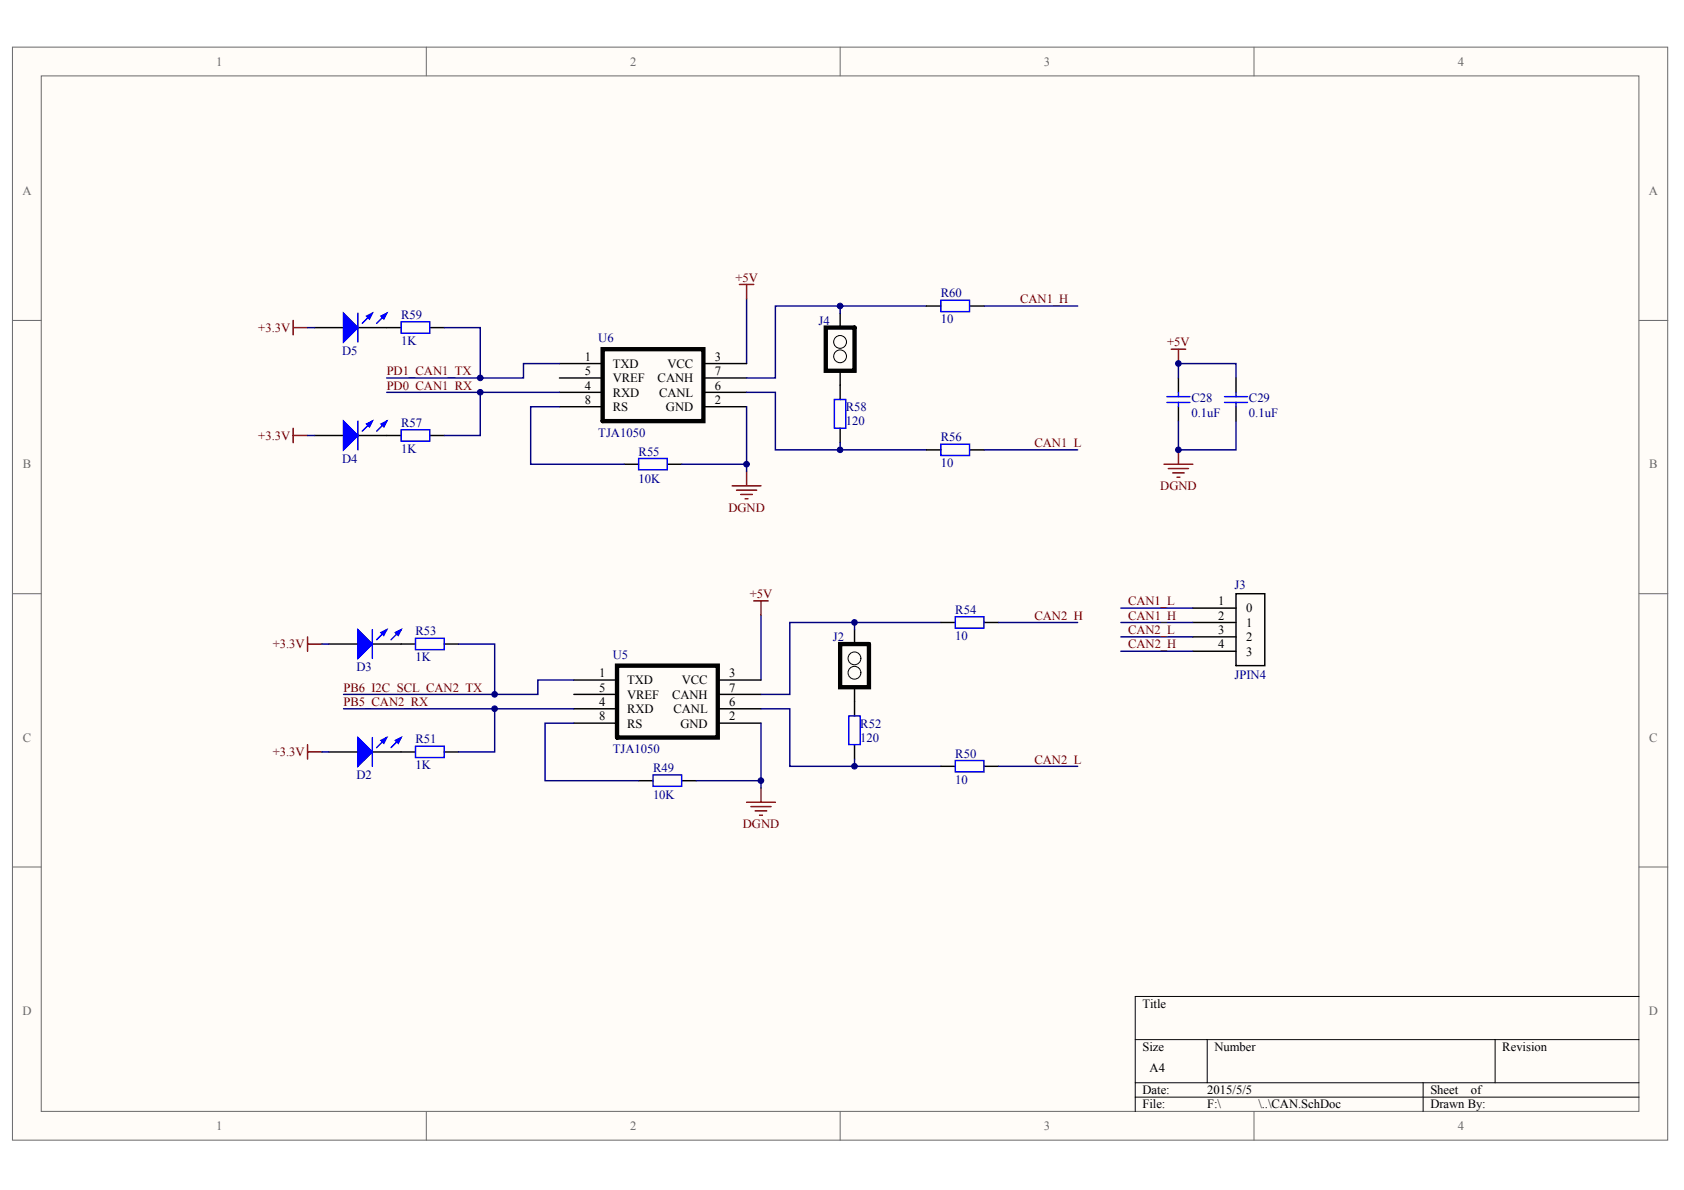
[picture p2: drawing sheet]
<svg xmlns="http://www.w3.org/2000/svg" width="297mm" height="210mm" viewBox="0 0 297 210" stroke-linecap="round" stroke-linejoin="round" font-family="sans-serif">
<defs><g id="words">
<g font-size="2.2" fill="#696969">
<text x="38.2" y="11.6">1</text>
<text x="111.1" y="11.6">2</text>
<text x="184.1" y="11.6">3</text>
<text x="257.1" y="11.6">4</text>
<text x="3.9" y="34.4">A</text>
<text x="290.9" y="34.4">A</text>
<text x="4" y="82.6">B</text>
<text x="290.9" y="82.6">B</text>
<text x="4" y="130.8">C</text>
<text x="290.9" y="130.8">C</text>
<text x="3.9" y="179">D</text>
<text x="290.9" y="179">D</text>
<text x="38.2" y="199.3">1</text>
<text x="111.1" y="199.3">2</text>
<text x="184.1" y="199.3">3</text>
<text x="257.1" y="199.3">4</text>
</g>
<g font-size="2.2" fill="#800000">
<text x="129.7" y="49.7">+5V</text>
<text x="179.9" y="53.5">CAN1_H</text>
<text x="45.6" y="58.6">+3.3V</text>
<text x="205.9" y="61.1">+5V</text>
<text x="68.2" y="66.2">PD1_CAN1_TX</text>
<text x="68.2" y="68.7">PD0_CAN1_RX</text>
<text x="45.6" y="77.6">+3.3V</text>
<text x="182.5" y="78.9">CAN1_L</text>
<text x="204.7" y="86.4">DGND</text>
<text x="128.5" y="90.2">DGND</text>
<text x="132.2" y="105.5">+5V</text>
<text x="199" y="106.8">CAN1_L</text>
<text x="182.5" y="109.3">CAN2_H</text>
<text x="199" y="109.3">CAN1_H</text>
<text x="199" y="111.8">CAN2_L</text>
<text x="48.1" y="114.4">+3.3V</text>
<text x="199" y="114.4">CAN2_H</text>
<text x="60.6" y="122">PB6_I2C_SCL_CAN2_TX</text>
<text x="60.6" y="124.5">PB5_CAN2_RX</text>
<text x="48.1" y="133.4">+3.3V</text>
<text x="182.5" y="134.7">CAN2_L</text>
<text x="131" y="146">DGND</text>
</g>
<g font-size="2.2" fill="#000080">
<text x="166" y="52.5">R60</text>
<text x="70.8" y="56.3">R59</text>
<text x="144.4" y="57.3">J4</text>
<text x="166" y="57">10</text>
<text x="60.3" y="62.6">D5</text>
<text x="70.8" y="60.8">1K</text>
<text x="105.5" y="60.3">U6</text>
<text x="210.1" y="71">C28</text>
<text x="220.3" y="71">C29</text>
<text x="70.8" y="75.3">R57</text>
<text x="105.5" y="77.1">TJA1050</text>
<text x="149.2" y="72.5">R58</text>
<text x="149.2" y="75.1">120</text>
<text x="166" y="77.8">R56</text>
<text x="210.1" y="73.5">0.1uF</text>
<text x="220.3" y="73.5">0.1uF</text>
<text x="60.3" y="81.6">D4</text>
<text x="70.8" y="79.9">1K</text>
<text x="112.6" y="80.4">R55</text>
<text x="166" y="82.4">10</text>
<text x="112.6" y="85.2">10K</text>
<text x="217.8" y="104">J3</text>
<text x="73.3" y="112.1">R53</text>
<text x="146.9" y="113.1">J2</text>
<text x="168.5" y="108.3">R54</text>
<text x="168.5" y="112.9">10</text>
<text x="62.9" y="118.4">D3</text>
<text x="73.3" y="116.7">1K</text>
<text x="108.1" y="116.2">U5</text>
<text x="217.8" y="119.7">JPIN4</text>
<text x="73.3" y="131.1">R51</text>
<text x="151.7" y="128.3">R52</text>
<text x="151.7" y="130.9">120</text>
<text x="62.9" y="137.5">D2</text>
<text x="73.3" y="135.7">1K</text>
<text x="108.1" y="132.9">TJA1050</text>
<text x="115.2" y="136.2">R49</text>
<text x="168.5" y="133.7">R50</text>
<text x="115.2" y="141">10K</text>
<text x="168.5" y="138.2">10</text>
</g>
<g font-size="2.2">
<text x="103.2" y="63.6">1</text>
<text x="108.1" y="64.9">TXD</text>
<text x="117.7" y="64.9">VCC</text>
<text x="126.1" y="63.6">3</text>
<text x="103.2" y="68.7">4</text>
<text x="103.2" y="66.2">5</text>
<text x="103.2" y="71.2">8</text>
<text x="108.1" y="70">RXD</text>
<text x="108.1" y="67.4">VREF</text>
<text x="116" y="67.4">CANH</text>
<text x="116.3" y="70">CANL</text>
<text x="126.1" y="71.2">2</text>
<text x="126.1" y="68.7">6</text>
<text x="126.1" y="66.2">7</text>
<text x="108.1" y="72.5">RS</text>
<text x="117.5" y="72.5">GND</text>
<text x="214.9" y="106.8">1</text>
<text x="214.9" y="109.3">2</text>
<text x="214.9" y="111.8">3</text>
<text x="219.8" y="108">0</text>
<text x="219.8" y="110.6">1</text>
<text x="219.8" y="113.1">2</text>
<text x="105.7" y="119.5">1</text>
<text x="128.6" y="119.5">3</text>
<text x="214.9" y="114.4">4</text>
<text x="219.8" y="115.6">3</text>
<text x="105.7" y="124.5">4</text>
<text x="105.7" y="122">5</text>
<text x="110.6" y="120.7">TXD</text>
<text x="110.6" y="125.8">RXD</text>
<text x="110.6" y="123.3">VREF</text>
<text x="118.5" y="123.3">CANH</text>
<text x="118.8" y="125.8">CANL</text>
<text x="120.3" y="120.7">VCC</text>
<text x="128.6" y="124.5">6</text>
<text x="128.6" y="122">7</text>
<text x="105.7" y="127.1">8</text>
<text x="110.6" y="128.3">RS</text>
<text x="120" y="128.3">GND</text>
<text x="128.6" y="127.1">2</text>
<text x="201.5" y="177.8">Title</text>
<text x="201.5" y="185.4">Size</text>
<text x="214.2" y="185.4">Number</text>
<text x="265" y="185.4">Revision</text>
<text x="202.8" y="189.2">A4</text>
<text x="201.5" y="193">Date:</text>
<text x="201.5" y="195.5">File:</text>
<text x="212.9" y="193">2015/5/5</text>
<text x="212.9" y="195.5">F:\</text>
<text x="222" y="195.5">\..\CAN.SchDoc</text>
<text x="252.3" y="193">Sheet</text>
<text x="252.3" y="195.5">Drawn By:</text>
<text x="259.4" y="193">of</text>
</g>
</g></defs>
<g fill="#fffcf8" stroke="#696969" stroke-width=".18">
<path d="M2.2 8.3h292v192.8h-292z"/>
<path d="M7.3 13.4h281.8v182.6h-281.8z"/>
</g>
<path d="M75.2 8.3v5.1M148.2 8.3v5.1M221.2 8.3v5.1M2.2 56.5h5.1M289.1 56.5h5.1M2.2 104.7h5.1M289.1 104.7h5.1M2.2 152.9h5.1M289.1 152.9h5.1M75.2 196.1v5M148.2 196.1v5M221.2 196.1v5" fill="none" stroke="#696969" stroke-width=".18"/>
<path d="M289.1 175.8h-88.9v20.3M200.2 183.4h88.9M200.2 191h88.9M200.2 193.5h88.9M212.9 183.4v7.6M251 191v5.1M263.7 183.4v7.6" fill="none" stroke="#000" stroke-width=".18"/>
<path d="M55.5 57.8h5.1M63.1 57.8h7.7M75.8 57.8h2.6M148.2 55.3v2.5M55.5 76.8h5.1M63.1 76.8h7.7M75.8 76.8h2.6M148.2 65.4v2.5" fill="none" stroke="#000" stroke-width=".25"/>
<g fill="#00f" stroke="#00f" stroke-width=".25">
<path d="M60.6 55.3l2.5 2.5-2.5 2.5z"/>
<path d="M67.2 55.8l1-.5-.5 1z"/>
<path d="M64.7 55.8l1-.5-.5 1z"/>
<path d="M60.6 74.3l2.5 2.5-2.5 2.6z"/>
<path d="M67.2 74.8l1-.5-.5 1z"/>
<path d="M64.7 74.8l1-.5-.5 1z"/>
</g>
<path d="M63.1 55.3v5M65.7 55.3l-1.8 1.7M68.2 55.3l-1.8 1.7M70.8 56.8h5v2h-5zM63.1 74.3v5.1M65.7 74.3l-1.8 1.8M68.2 74.3l-1.8 1.8M70.8 75.8h5v2h-5z" fill="none" stroke="#00f" stroke-width=".25"/>
<path d="M51.7 56.5v2.6M51.7 57.8h2.5M51.7 75.5v2.6M51.7 76.8h2.5" fill="none" stroke="#800000" stroke-width=".25"/>
<path d="M54.2 57.8h1.3M78.4 57.8h6.3v8.9M131.7 52.7v11.4M54.2 76.8h1.3M84.7 69.2v7.6h-6.3" fill="none" stroke="#000080" stroke-width=".25"/>
<path d="M145.7 57.8h5v7.6h-5z" fill="none" stroke="#000" stroke-width=".76"/>
<g fill="#fffcf8" stroke="#000" stroke-width=".18">
<circle cx="148.2" cy="62.8" r="1.13"/>
<circle cx="148.2" cy="60.3" r="1.13"/>
</g>
<g fill="none" stroke="#000" stroke-width=".25">
<path d="M98.7 64.1h7.6M98.7 69.2h7.6M98.7 66.7h7.6M98.7 71.7h7.6M124.1 64.1h7.6M124.1 69.2h7.6M124.1 66.7h7.6M124.1 71.7h7.6M148.2 67.9v2.6M148.2 75.5v2.6M110.1 81.9h2.5M117.7 81.9h2.6"/>
<path d="M58.1 113.6h5M65.7 113.6h7.6M78.4 113.6h2.5M150.7 111.1v2.5M58.1 132.6h5M65.7 132.6h7.6M78.4 132.6h2.5M150.7 121.2v2.6"/>
</g>
<path d="M147.2 70.5h2v5h-2zM112.6 80.9h5.1v2h-5.1zM65.7 111.1v5M68.2 111.1l-1.8 1.7M70.8 111.1l-1.8 1.7M73.3 112.6h5v2h-5zM65.7 130.1v5.1M68.2 130.1l-1.8 1.8M70.8 130.1l-1.8 1.8M73.3 131.6h5v2h-5z" fill="none" stroke="#00f" stroke-width=".25"/>
<path d="M106.3 61.6h17.8v12.7h-17.8zM148.2 113.6h5.1v7.6h-5.1z" fill="none" stroke="#000" stroke-width=".76"/>
<g fill="none" stroke="#000080" stroke-width=".25">
<path d="M148.2 55.3v-1.3h-11.4v12.7h-5.1M148.2 54h15.2M68.2 69.2h30.5M98.7 64.1h-6.4v2.6h-24.1M98.7 71.7h-5.1v10.2h16.5M131.7 69.2h5.1v10.2h11.4v-1.3M131.7 71.7v10.2M148.2 79.4h15.2M120.3 81.9h11.4v1.3M56.8 113.6h1.3M80.9 113.6h6.4v8.9M134.2 108.5v11.4"/>
<path d="M56.8 132.6h1.3M87.3 125v7.6h-6.4"/>
</g>
<path d="M130.4 50.2h2.6M131.7 50.2v2.5M129.2 85.7h5M129.9 86.5h3.6M130.7 87.2h2M131.4 88h.5M131.7 83.2v2.5M54.2 112.3v2.6M54.2 113.6h2.6M54.2 131.4v2.5M54.2 132.6h2.6" fill="none" stroke="#800000" stroke-width=".25"/>
<g fill="#00f" stroke="#00f" stroke-width=".25">
<path d="M63.1 111.1l2.6 2.5-2.6 2.5z"/>
<path d="M69.7 111.6l1.1-.5-.6 1z"/>
<path d="M67.2 111.6l1-.5-.5 1z"/>
<path d="M63.1 130.1l2.6 2.5-2.6 2.6z"/>
<path d="M69.7 130.6l1.1-.5-.6 1z"/>
<path d="M67.2 130.6l1-.5-.5 1z"/>
</g>
<g fill="#fffcf8" stroke="#000" stroke-width=".18">
<circle cx="150.7" cy="118.7" r="1.13"/>
<circle cx="150.7" cy="116.1" r="1.13"/>
</g>
<g fill="none" stroke="#000" stroke-width=".25">
<path d="M163.4 54h2.6M171 54h2.6M163.4 79.4h2.6M171 79.4h2.6M207.9 66.7v2.5M207.9 71.7v2.6M218 66.7v2.5M218 71.7v2.6M101.2 119.9h7.6M126.6 119.9h7.6M166 109.8h2.5M173.6 109.8h2.5"/>
<path d="M210.4 107.3h7.6M210.4 109.8h7.6M210.4 112.3h7.6M210.4 114.9h7.6M218 104.7h5.1v12.7h-5.1zM101.2 125h7.6M101.2 122.5h7.6M101.2 127.6h7.6M112.6 137.7h2.6M120.3 137.7h2.5M126.6 125h7.6M126.6 122.5h7.6"/>
<path d="M126.6 127.6h7.6M150.7 123.8v2.5M150.7 131.4v2.5M166 135.2h2.5M173.6 135.2h2.5"/>
</g>
<g fill="none" stroke="#00f" stroke-width=".25">
<path d="M166 53h5v2h-5zM166 78.3h5v2h-5zM205.8 71h4.1M205.8 70h4.1M207.9 69.2v.8M207.9 71v.7M216 71h4M216 70h4M218 69.2v.8M218 71v.7M168.5 108.8h5.1v2h-5.1zM115.2 136.7h5v2h-5z"/>
<path d="M149.7 126.3h2v5h-2zM168.5 134.2h5.1v2h-5.1z"/>
</g>
<path d="M108.8 117.4h17.8v12.7h-17.8z" fill="none" stroke="#000" stroke-width=".76"/>
<g fill="none" stroke="#000080" stroke-width=".25">
<path d="M173.6 54h16.5M173.6 79.4h16.5M207.9 66.7v-2.6h10.1v2.6M207.9 74.3v5.1h10.1v-5.1M101.2 119.9h-6.3v2.6h-34.3M150.7 111.1v-1.3h-11.4v12.7h-5.1M150.7 109.8h15.3M176.1 109.8h14M197.7 109.8h12.7M197.7 107.3h12.7M197.7 112.3h12.7M197.7 114.9h12.7"/>
<path d="M60.6 125h40.6M101.2 127.6h-5.1v10.1h16.5M122.8 137.7h11.4v1.3M134.2 125h5.1v10.2h11.4v-1.3M134.2 127.6v10.1M150.7 135.2h15.3M176.1 135.2h14"/>
</g>
<g fill="none" stroke="#800000" stroke-width=".25">
<path d="M206.6 61.6h2.5M207.9 61.6v2.5M207.9 79.4v2.5M205.3 81.9h5.1M206.1 82.7h3.5M206.8 83.4h2.1M207.6 84.2h.5M133 106h2.5M134.2 106v2.5M134.2 139v2.5M131.7 141.5h5.1M132.5 142.3h3.5"/>
<path d="M133.2 143h2M134 143.8h.5"/>
</g>
<g fill="#000080" stroke="#000080" stroke-width=".18">
<circle cx="84.7" cy="69.2" r=".49"/>
<circle cx="84.7" cy="66.7" r=".49"/>
<circle cx="87.2" cy="125" r=".49"/>
<circle cx="87.2" cy="122.5" r=".49"/>
<circle cx="131.7" cy="81.9" r=".49"/>
<circle cx="134.2" cy="137.7" r=".49"/>
<circle cx="148.2" cy="79.3" r=".49"/>
<circle cx="148.2" cy="54" r=".49"/>
<circle cx="150.7" cy="135.2" r=".49"/>
<circle cx="150.7" cy="109.8" r=".49"/>
<circle cx="207.8" cy="79.3" r=".49"/>
<circle cx="207.8" cy="64.1" r=".49"/>
</g>
<use href="#words"/>
</svg>
